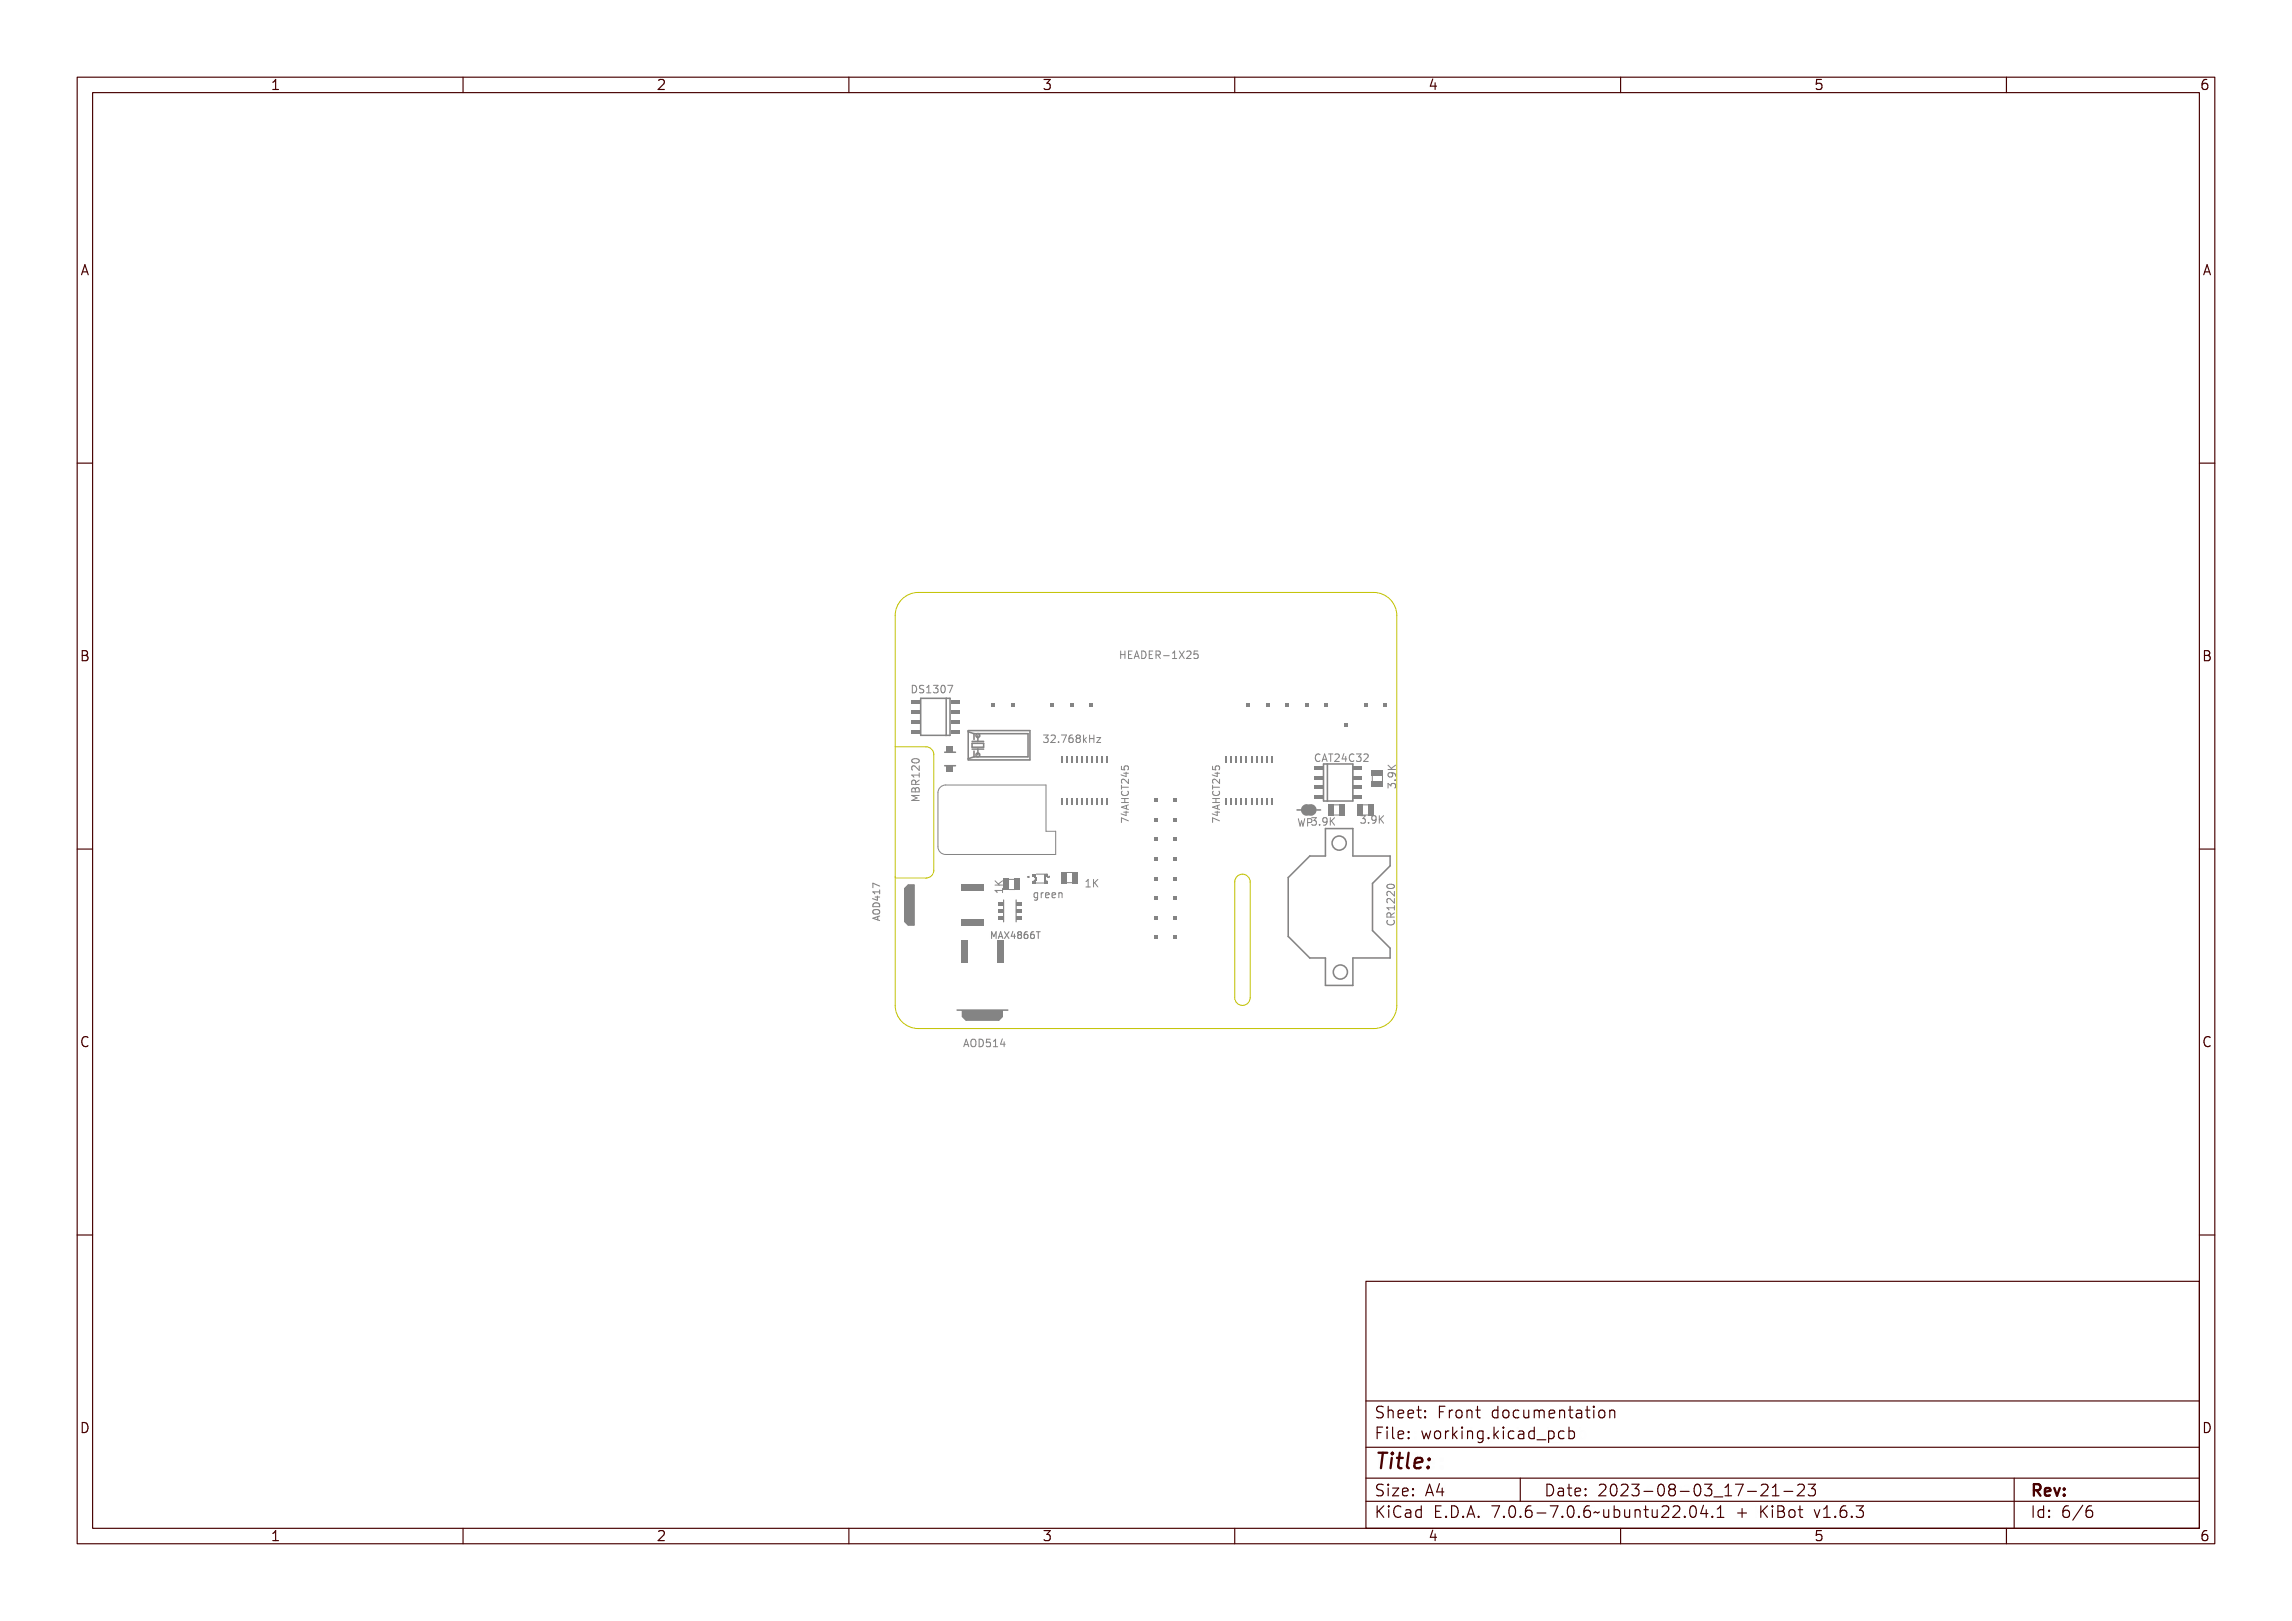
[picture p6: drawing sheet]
<svg xmlns="http://www.w3.org/2000/svg" width="297mm" height="210mm" viewBox="0 0 297 210" stroke-linecap="round" stroke-linejoin="round" font-family="sans-serif">
<defs><g id="words">
<text font-size="2.7" fill="#480000" x="178" y="190.3">Title:</text>
<g font-size="2" fill="#480000">
<text x="178" y="183.7">Sheet: Front documentation</text>
<text x="178" y="186.5">File: working.kicad_pcb</text>
<text x="178" y="193.9">Size: A4</text>
<text x="178" y="196.6">KiCad E.D.A. 7.0.6-7.0.6~ubuntu22.04.1 + KiBot v1.6.3</text>
<text x="200" y="193.9">Date: 2023-08-03_17-21-23</text>
<text x="263" y="196.6">Id: 6/6</text>
<text x="263" y="193.9">Rev:</text>
</g>
<g font-size="1.7" fill="#480000">
<text x="35" y="11.7">1</text>
<text x="85" y="11.7">2</text>
<text x="135" y="11.7">3</text>
<text x="185" y="11.7">4</text>
<text x="235" y="11.7">5</text>
<text x="285" y="11.7">6</text>
<text x="10.5" y="35.7">A</text>
<text x="285.5" y="35.7">A</text>
<text x="10.5" y="85.6">B</text>
<text x="285.5" y="85.6">B</text>
<text x="10.5" y="135.7">C</text>
<text x="285.5" y="135.7">C</text>
<text x="10.5" y="185.6">D</text>
<text x="285.5" y="185.6">D</text>
<text x="35" y="199.7">1</text>
<text x="85" y="199.7">2</text>
<text x="135" y="199.7">3</text>
<text x="185" y="199.7">4</text>
<text x="235" y="199.7">5</text>
<text x="285" y="199.7">6</text>
</g>
<g font-size="1.3" fill="#848484">
<text x="118.9" y="89.8">DS1307</text>
<text x="145" y="85.4">HEADER-1X25</text>
<text x="135.1" y="96.2">32.768kHz</text>
<text x="170.2" y="98.7">CAT24C32</text>
<text x="119.2" y="102.8" transform="rotate(-90 119.2 102.8)">MBR120</text>
<text x="168.1" y="107.1">WP 3.9K</text>
<text x="176.4" y="106.7">3.9K</text>
<text x="180.9" y="102.3" transform="rotate(-90 180.9 102.3)">3.9K</text>
<text x="129.9" y="115.9" transform="rotate(-90 129.9 115.9)">1K</text>
<text x="133.8" y="116.3">green</text>
<text x="140.5" y="114.9">1K</text>
<text x="180.7" y="120" transform="rotate(-90 180.7 120)">CR1220</text>
<text x="124.8" y="135.6">AOD514</text>
</g>
<text font-size="1.2" fill="#848484" x="128.2" y="121.6">MAX4866T</text>
</g></defs>
<g fill="none" stroke="#848484" stroke-width=".13">
<path d="M118.2 99.9h.8v-.2h.2v.5h-.2v-.2h-.7l.1 .3h-.1zM118.3 99.1a.6 .6 0 0 1 .7 .3v-.4h.2v.5l-.4-.2a.28 .28 0 0 0-.2-.2 .28 .28 0 0 0-.3 .2l.1 .2h-.1l-.1-.1zM118.3 98.4l.6-.1 .2 .2a.52 .52 0 0 1-.8 0zM118.3 98.2h.2a.52 .52 0 0 1 .7 .3 .54 .54 0 0 1-.5 .3 .54 .54 0 0 1-.5-.3zM118.6 88.8h-.4v1l.4-.1M119 88.9a.49 .49 0 0 1 .6 .4 .49 .49 0 0 1-.6 .5zM119.2 89a.37 .37 0 0 1 .3 .3 .37 .37 0 0 1-.3 .4zM119.9 88.9l.3-.1 .2 .1v.1a.2 .2 0 0 0-.3-.1 .2 .2 0 0 0-.1 .3 .32 .32 0 0 1 .4 .4 .32 .32 0 0 1-.5 .2l-.1-.2a.22 .22 0 0 0 .3 .1 .22 .22 0 0 0 .1-.3 .3 .3 0 0 1-.3-.1 .3 .3 0 0 1 0-.4zM120.7 88.9h.3v.8h.2v.1h-.5v-.1h.2v-.7h-.2zM121.4 88.9a.3 .3 0 0 1 .4 0 .3 .3 0 0 1 0 .4 .31 .31 0 0 1 .1 .4 .31 .31 0 0 1-.5 .1v-.2a.23 .23 0 0 0 .3 .1 .23 .23 0 0 0 0-.3l-.2-.1v-.1h.1a.17 .17 0 0 0 .2-.2 .17 .17 0 0 0-.3 0h-.1zM122.2 89a.28 .28 0 0 1 .3-.2 .28 .28 0 0 1 .2 .3 .52 .52 0 0 1-.2 .7 .56 .56 0 0 1-.3-.8zM122.4 89l.1-.1a.52 .52 0 0 1 0 .8l-.2-.2z"/>
<path d="M122.9 88.9h.6l-.3 .9h-.1l.3-.8h-.5zM135.2 95.3a.3 .3 0 0 1 .4 0 .3 .3 0 0 1 0 .4h-.1a.31 .31 0 0 1 .2 .5 .31 .31 0 0 1-.5 0l-.1-.1a.23 .23 0 0 0 .4 0 .23 .23 0 0 0 0-.3h-.2v-.1h.1a.17 .17 0 0 0 .2-.2 .17 .17 0 0 0-.3-.1h-.1zM135.9 95.3a.34 .34 0 0 1 .6 .1 .34 .34 0 0 1-.2 .5l-.2 .2h.4v.1h-.6l.2-.3a.28 .28 0 0 0 .3-.2 .28 .28 0 0 0-.2-.3l-.3 .1zM136.9 96h.2v.2h-.2zM137.5 95.3h.6l-.4 .9h-.1l.3-.8h-.4zM138.3 95.4l.3-.1h.2v.1a.28 .28 0 0 0-.3 0 .28 .28 0 0 0-.1 .3 .31 .31 0 0 1 .5 .1 .31 .31 0 0 1-.2 .5 .31 .31 0 0 1-.4-.3zM139.1 95.3a.26 .26 0 0 1 .5 0 .26 .26 0 0 1-.1 .4 .27 .27 0 0 1 .1 .4 .27 .27 0 0 1-.5 0 .27 .27 0 0 1 .1-.4l-.1-.1zM139.9 95.2h.1v.6l.3-.3h.1l-.2 .3 .3 .4h-.2l-.2-.3h-.1v.3h-.1zM140.6 95.3h.1v.4h.4v-.4h.1v.9h-.1v-.4h-.4v.4h-.1zM141.4 95.5h.5l-.4 .6h.4v.1h-.5l.4-.6h-.4zM142.1 95.5h.5l-.5 .7h.5M145 84.4h.2v.4h.3v-.4h.2v1h-.2v-.5h-.3v.5h-.2z"/>
<path d="M145.3 99.3v.4h.4v-.1v-.3l.1-.1 .3 .1 .1 .1-.1 .3M145.9 84.4h.5v.1h-.4v.3h.4v.1h-.4v.3h.4v.2h-.5zM146.8 84.4h.2l.3 1h-.2v-.3h-.4v.3h-.2zM146.9 84.5l.1 .5h-.2zM147.4 84.4a.49 .49 0 0 1 .6 .5 .49 .49 0 0 1-.6 .5zM147.5 84.5a.37 .37 0 0 1 .4 .4 .37 .37 0 0 1-.4 .3zM148.2 84.4h.6v.1h-.5v.3h.4v.1h-.4v.3h.5v.2h-.6zM148.9 84.4a.48 .48 0 0 1 .6 .2v.2l-.2 .1 .3 .5h-.1l-.2-.4h-.1h-.1v.4h-.2zM149.1 84.5h.1a.17 .17 0 0 1 .2 .2 .17 .17 0 0 1-.2 .2h-.1zM149.9 84.9h.3v.1h-.3zM150.6 84.5l.3-.1v.8h.2v.2h-.5v-.2h.2v-.7l-.2 .1zM151.2 84.4h.2l.2 .4 .2-.4h.1l-.2 .5 .3 .5h-.2l-.2-.5-.3 .5h-.1l.3-.5z"/>
<path d="M152.1 84.5a.34 .34 0 0 1 .5 0 .34 .34 0 0 1-.2 .5l-.2 .2h.4v.2h-.5l.2-.4a.28 .28 0 0 0 .2-.2 .28 .28 0 0 0-.2-.3l-.2 .1zM152.9 84.4h.5v.1h-.4v.2a.35 .35 0 0 1 .4 .5 .35 .35 0 0 1-.6 .1v-.1a.25 .25 0 0 0 .4 .1 .25 .25 0 0 0 0-.4 .25 .25 0 0 0-.3 0zM153.8 84.4l.4-.1 .1 .3-.6 .7h.6M155.2 84.3h-.4l-.1 .5 .1-.1 .4 .1 .1 .1-.1 .3-.1 .1-.4-.1M157.1 99.3v.4h.5l-.1-.1v-.3l.1-.1 .3 .1 .1 .1-.1 .3M170.4 97.9l.4-.2 .1 .1v.1l-.1-.1a.37 .37 0 0 0-.4 .5 .37 .37 0 0 0 .5 .3v.1a.44 .44 0 0 1-.5-.1 .44 .44 0 0 1-.1-.6zM171.3 97.7h.2l.3 1h-.2v-.3h-.4v.3h-.2zM171.4 97.9l.1 .4h-.2zM171.8 97.7h.7v.2h-.3v.8h-.1v-.8h-.3zM172.7 97.8a.34 .34 0 0 1 .5 .1 .34 .34 0 0 1-.2 .5l-.2 .2h.4v.1h-.5l.2-.3a.28 .28 0 0 0 .2-.3 .28 .28 0 0 0-.2-.3l-.2 .1zM173.8 97.7h.1v.7h.2v.1h-.2v.2h-.1v-.2h-.4zM173.8 97.9v.5h-.3z"/>
<path d="M174.3 97.9l.4-.2 .1 .1v.1l-.1-.1a.37 .37 0 0 0-.4 .5 .37 .37 0 0 0 .5 .3v.1a.44 .44 0 0 1-.5-.1 .44 .44 0 0 1-.1-.6zM175 97.8a.3 .3 0 0 1 .4 0 .3 .3 0 0 1 .1 .4h-.1a.31 .31 0 0 1 .1 .4 .31 .31 0 0 1-.4 .1l-.1-.2a.23 .23 0 0 0 .3 .1 .23 .23 0 0 0 0-.4h-.1v-.1h.1a.17 .17 0 0 0 .1-.2 .17 .17 0 0 0-.3 0h-.1zM175.8 97.8a.34 .34 0 0 1 .5 .1 .34 .34 0 0 1-.2 .5l-.2 .2h.5v.1h-.6l.2-.3a.28 .28 0 0 0 .2-.3 .28 .28 0 0 0-.2-.3l-.2 .1zM176.8 97.7h.3l.2 .3-.6 .6h.6M179.9 99.2l.4 .3 .6-.4v.2l-.5 .3 .1 .1h.4v.1h-1v-.1h.5l-.5-.4zM118.1 103.1l.7 .3-.7 .3h1M118.2 102h1v.1h-.9l.5 .2v.1l-.5 .2h.9v.1h-1v-.2l.5-.1-.5-.2zM118.3 101.4l.2-.1 .1 .2a.26 .26 0 0 1 .4-.2 .26 .26 0 0 1 .2 .3v.3h-1zM118.3 100.6l.3-.1 .1 .2 .5-.3v.1l-.4 .2v.2v.1h.4v.1h-1zM118.3 101.5h.3v.2h-.3zM118.4 100.7h.2l.1 .3h-.4zM118.7 101.4h.3v.3h-.3z"/>
<path d="M133.2 113.6l.2-.1v.2zM133.2 113.6h.1zM133.3 113.6v.1M133.4 113.5l-.3 .1 .3 .1M133.9 115.7l.2-.1 .2 .1v-.1h.1v.7a.35 .35 0 0 1-.5 .3v-.1a.24 .24 0 0 0 .3 0 .24 .24 0 0 0 .1-.3l-.1 .1a.35 .35 0 0 1-.4-.2 .35 .35 0 0 1 .1-.4zM134 115.8l.1-.1a.25 .25 0 0 1 .2 .3 .25 .25 0 0 1-.2 .2l-.1-.1zM134.8 115.6h.1v.2l.1-.1a.19 .19 0 0 1 .2-.1 .19 .19 0 0 1 .1 .2 .24 .24 0 0 0-.3-.1 .24 .24 0 0 0-.1 .3v.3h-.1zM135.5 115.7a.32 .32 0 0 1 .4-.1 .32 .32 0 0 1 .2 .4h-.5a.28 .28 0 0 0 .1 .3 .28 .28 0 0 0 .3-.1 .31 .31 0 0 1-.3 .2 .31 .31 0 0 1-.2-.3zM135.6 115.8l.2-.1 .1 .2h-.3zM135.7 113.6l.1 .1 .2-.1M135.7 113.6h.1M135.8 113.5l-.1 .1"/>
<path d="M135.8 113.6l.1 .1 .1-.1a.11 .11 0 0 1-.1 .1 .11 .11 0 0 1-.1-.1zM135.9 113.5l.1 .1M136 113.6h.1M136.3 115.7a.32 .32 0 0 1 .4-.1 .32 .32 0 0 1 .1 .4h-.5a.28 .28 0 0 0 .2 .3 .28 .28 0 0 0 .3-.1 .31 .31 0 0 1-.3 .2 .31 .31 0 0 1-.3-.3zM136.4 115.8l.2-.1 .1 .2h-.4zM137 115.6h.2v.1a.23 .23 0 0 1 .3-.1 .23 .23 0 0 1 .1 .3v.4h-.1v-.5l-.2-.1-.1 .1v.5h-.2zM145.3 101.7v.5M145.3 104h.9M145.3 103.5h.9M145.3 102h.9M145.4 106.1l.9 .3v.2l-.8-.3v.4h-.1zM145.4 105.5h.6v-.1h.1v.1h.2v.1h-.2v.4h-.2l-.5-.4z"/>
<path d="M145.4 104.9l.9-.3v.1l-.3 .1v.3l.3 .1v.1l-.9-.3zM145.4 103.9h.9v.2h-.5v.3h.5v.1h-.9v-.1h.3v-.3h-.3zM145.4 102.4h.1v.3h.8v.1h-.8v.3h-.1zM145.4 101.1h.6v-.1h.1v.1h.2v.1h-.2v.4h-.2l-.5-.3zM145.4 100.4h.1v.3h.2a.32 .32 0 0 1 .4-.4 .32 .32 0 0 1 .1 .6h-.1a.23 .23 0 0 0 .1-.4 .23 .23 0 0 0-.4 0 .23 .23 0 0 0 0 .3h-.4zM145.4 102.5a.43 .43 0 0 0 .3 .6 .43 .43 0 0 0 .5-.4l-.1-.2M145.4 103.2h.1v.2a.33 .33 0 0 0 .4 .3 .33 .33 0 0 0 .2-.5h.1a.41 .41 0 0 1-.1 .5 .41 .41 0 0 1-.5 0l-.2-.1zM145.4 101.9a.56 .56 0 0 1 .8 .3v-.4h.1v.5l-.3-.2a.24 .24 0 0 0-.3-.2 .24 .24 0 0 0-.2 .2v.2h-.1v-.1zM145.5 104.9l.4-.1v.3zM145.5 105.6h.5v.3zM145.5 101.2h.5v.3zM145.6 105.2h.6"/>
<path d="M145.6 100.2h.6M145.7 103.5v.5M145.9 105.1v.6l-.6-.3M145.9 100v.6l-.6-.2M146 104.4v.4M146.2 100.9v.6l-.6-.6-.3 .2 .1 .4M146.2 106.3l-.9-.3v.6M146.2 104.3l-.9 .3 .9 .3M157.1 104h.9M157.1 103.5h.9M157.1 102h.9M157.1 101.7v.5"/>
<path d="M157.2 106.1l.9 .3v.2l-.8-.3v.4h-.1zM157.2 105.5h.6v-.1h.1v.1h.2v.1h-.2v.4h-.1l-.6-.4zM157.2 104.9l.9-.3v.1l-.3 .1v.3l.3 .1v.1l-.9-.3zM157.2 103.9h.9v.2h-.4v.3h.4v.1h-.9v-.1h.4v-.3h-.4zM157.2 102.4h.1v.3h.8v.1h-.8v.3h-.1zM157.2 101.1h.6v-.1h.1v.1h.2v.1h-.2v.4h-.1l-.6-.3zM157.2 100.4h.1v.3h.2a.32 .32 0 0 1 .4-.4 .32 .32 0 0 1 .2 .6h-.2a.23 .23 0 0 0 .1-.4 .23 .23 0 0 0-.3 0 .23 .23 0 0 0-.1 .3h-.4zM157.2 102.5a.43 .43 0 0 0 .3 .6 .43 .43 0 0 0 .5-.4l-.1-.2M157.2 103.2h.1v.2a.33 .33 0 0 0 .4 .3 .33 .33 0 0 0 .2-.5h.1a.41 .41 0 0 1 0 .5 .41 .41 0 0 1-.6 0l-.2-.1zM157.2 101.9a.56 .56 0 0 1 .8 .3v-.4h.1v.5l-.3-.2a.24 .24 0 0 0-.3-.2 .24 .24 0 0 0-.2 .2l.1 .2h-.2v-.1zM157.3 104.9l.4-.1v.3zM157.3 105.6h.5v.3z"/>
<path d="M157.3 101.2h.5v.3zM157.4 105.2h.6M157.4 100.2h.6M157.6 103.5v.5M157.7 105.1v.6l-.6-.3M157.7 100v.6l-.6-.2M157.8 104.4v.4M158 100.9v.6l-.6-.6-.3 .2 .1 .4M158 106.3l-.9-.3v.6M158 104.3l-.9 .3 .9 .3M170.1 106a.3 .3 0 0 1 .4 0 .3 .3 0 0 1 .1 .4h-.1a.31 .31 0 0 1 .2 .5 .31 .31 0 0 1-.5 0l-.1-.1a.23 .23 0 0 0 .4 0 .23 .23 0 0 0 0-.3h-.2v-.1h.1a.17 .17 0 0 0 .2-.2 .17 .17 0 0 0-.3-.1h-.2zM171.1 106.7h.2v.2h-.2z"/>
<path d="M171.7 106.1a.32 .32 0 0 1 .6 .2 .45 .45 0 0 1 0 .4 .45 .45 0 0 1-.5 .2l-.1-.1 .2 .1a.28 .28 0 0 0 .3-.4 .3 .3 0 0 1-.5 0 .3 .3 0 0 1 0-.4zM172.5 106h.1v.4l.4-.4h.1l-.3 .4 .3 .5h-.1l-.3-.4-.1 .1v.3h-.1zM172.8 104.3h.7M176.5 105.8a.3 .3 0 0 1 .4 0 .3 .3 0 0 1 0 .4 .31 .31 0 0 1 .1 .4 .31 .31 0 0 1-.5 .1v-.2a.23 .23 0 0 0 .3 .1 .23 .23 0 0 0 0-.4h-.2v-.1h.1a.17 .17 0 0 0 .2-.2 .17 .17 0 0 0-.3 0h-.1zM177.5 106.5h.1v.2h-.1zM178.1 105.8a.31 .31 0 0 1 .5 .2 .45 .45 0 0 1 0 .5 .45 .45 0 0 1-.4 .2l-.1-.1h.2a.28 .28 0 0 0 .2-.4 .3 .3 0 0 1-.4 .1 .3 .3 0 0 1 0-.5zM178.8 105.7h.1v.5l.4-.5h.2l-.4 .4 .4 .6h-.2l-.3-.5-.1 .1v.4h-.1zM179.8 118h.8v-.2h.1v.5h-.1v-.2h-.7v.2h-.1zM179.8 115l-.1-.1a.52 .52 0 0 1 .5-.4 .52 .52 0 0 1 .5 .4l-.1 .1M179.8 119.4h.1v.1a.37 .37 0 0 0 .4 .4 .37 .37 0 0 0 .3-.5h.1a.44 .44 0 0 1-.1 .5 .44 .44 0 0 1-.5 0 .39 .39 0 0 1-.3-.5zM179.8 117.1a.6 .6 0 0 1 .8 .4v-.5h.1v.6l-.3-.2a.28 .28 0 0 0-.2-.2 .28 .28 0 0 0-.3 .1l.1 .3h-.2v-.1zM179.8 116.3a.6 .6 0 0 1 .8 .4v-.4h.1v.5l-.3-.2a.28 .28 0 0 0-.2-.2 .28 .28 0 0 0-.3 .2l.1 .2h-.2v-.1z"/>
<path d="M179.9 118.7l.2-.1 .2 .2 .4-.3v.1l-.3 .2-.1 .1v.1h.4v.2h-.9zM179.9 115.7l.5-.1 .2 .2a.52 .52 0 0 1-.7 0zM179.9 115.5h.1a.52 .52 0 0 1 .7 .3 .54 .54 0 0 1-.4 .3 .54 .54 0 0 1-.5-.3zM179.9 118.8h.3v.2h-.3zM180 101.7l.2-.1 .2 .2a.31 .31 0 0 1 .4-.2 .31 .31 0 0 1 .1 .5l-.2 .1a.23 .23 0 0 0 .1-.4 .23 .23 0 0 0-.4 0v.2h-.1v-.1a.17 .17 0 0 0-.2-.2 .17 .17 0 0 0-.1 .3l.1 .1h-.1zM180 100.1l.2-.1a.45 .45 0 0 1 .5 0 .45 .45 0 0 1 .2 .5l-.2 .1 .1-.2a.28 .28 0 0 0-.4-.3 .31 .31 0 0 1-.1 .6 .31 .31 0 0 1-.4-.4zM180.7 101h.2v.2h-.2zM125.1 134.7h.1l.3 .9h-.1l-.1-.2h-.3l-.1 .2h-.1zM125.2 134.8l.1 .5h-.3zM125.7 134.8a.3 .3 0 0 1 .3-.1 .3 .3 0 0 1 .2 .3 .52 .52 0 0 1-.3 .7 .55 .55 0 0 1-.2-.9zM125.8 134.8h.1a.51 .51 0 0 1 0 .8l-.1-.2zM126.4 134.7a.49 .49 0 0 1 .6 .5 .49 .49 0 0 1-.6 .4z"/>
<path d="M126.5 134.8a.37 .37 0 0 1 .4 .4 .37 .37 0 0 1-.4 .3zM127.2 134.7h.5v.1h-.4v.2a.35 .35 0 0 1 .5 .5 .35 .35 0 0 1-.6 .1v-.1a.25 .25 0 0 0 .3 .1 .25 .25 0 0 0 .1-.4 .25 .25 0 0 0-.4 0zM128 134.7h.4v.8h.2v.1h-.5v-.1h.1v-.7l-.2 .1zM129.1 134.7h.2v.6h.1v.1h-.1v.2h-.2v-.2h-.4zM129.1 134.8v.5h-.3zM129.9 134.6l-.2 .7h.6M130.1 135v.6"/>
<circle cx="118.7" cy="98.5" r=".09"/>
<circle cx="122.5" cy="89.3" r=".09"/>
<circle cx="138.6" cy="95.9" r=".21"/>
<circle cx="139.3" cy="96" r=".19"/>
<circle cx="139.3" cy="95.5" r=".16"/>
<circle cx="171.9" cy="106.3" r=".21"/>
<circle cx="178.3" cy="106.1" r=".21"/>
<circle cx="180.2" cy="100.3" r=".21"/>
<circle cx="180.3" cy="115.8" r=".09"/>
</g>
<g fill="none" stroke="#848484" stroke-width=".14">
<path d="M113.2 118l.8-.3v.2h-.2v.3l.2 .1v.1l-.8-.3zM113.2 115.8h.5v-.1h.1v.1h.2v.1h-.2v.3h-.1l-.5-.3zM113.2 115.2h.7v-.2h.1v.5h-.1v-.2h-.6v.2h-.1zM113.2 114.3l.8 .3v.1l-.7-.3v.4h-.1zM113.2 117a.46 .46 0 0 1 .6 0 .46 .46 0 0 1 .2 .5h-.9zM113.2 117.9a.59 .59 0 0 1 .8 .1 .29 .29 0 0 1-.3 .4h-.3a.29 .29 0 0 1-.3-.2 .29 .29 0 0 1 .1-.3zM113.3 117.1h.3a.34 .34 0 0 1 .4 .3 .48 .48 0 0 1-.4 .2 .48 .48 0 0 1-.4-.2zM113.3 117.3a.38 .38 0 0 1 .3-.1 .38 .38 0 0 1 .3 .2 .38 .38 0 0 1-.3 .2 .38 .38 0 0 1-.3-.3zM113.3 118.1l.4-.2v.3zM113.3 116.5l.1-.1a.43 .43 0 0 1 .5 .1 .43 .43 0 0 1 .1 .4h-.8zM113.3 115.9h.4v.3zM113.3 116.6h.6v.2h-.6z"/>
<path d="M113.4 116.2h.6M113.7 116.1v.5l-.6-.2M113.7 118.8v.4M114 118.7l-.9 .3 .9 .3M114 114.8l-.9-.4v.6M114 115.3v.5M114 115.5h-.9l.3 .3M128.2 120.8h.2l.1 .4 .2-.4h.1v.8h-.1v-.7l-.1 .4h-.1l-.2-.4v.7h-.1zM129.2 120.8h.1l.3 .8h-.1l-.1-.2h-.3l-.1 .2h-.1zM129.2 120.9l.2 .4h-.3zM129.6 120.8h.2l.2 .3 .1-.3h.2l-.3 .4 .3 .4h-.1l-.2-.3-.3 .3h-.1l.3-.4zM130.7 120.8h.1v.5h.1v.1h-.1v.2h-.1v-.2h-.3z"/>
<path d="M130.7 120.9v.4h-.3zM131.2 120.8a.24 .24 0 0 1 .3 0 .24 .24 0 0 1 0 .4 .24 .24 0 0 1 0 .3 .24 .24 0 0 1-.3 0 .24 .24 0 0 1 .1-.3l-.2-.2zM131.9 120.9l.2-.1h.2v.1a.25 .25 0 0 0-.3 0 .25 .25 0 0 0-.1 .3 .28 .28 0 0 1 .4 0 .28 .28 0 0 1-.1 .5 .28 .28 0 0 1-.4-.3zM132.6 120.9l.2-.1h.2v.1a.25 .25 0 0 0-.3 0 .25 .25 0 0 0-.1 .3 .28 .28 0 0 1 .4 0 .28 .28 0 0 1-.1 .5 .28 .28 0 0 1-.4-.3zM133.1 120.8h.7v.1h-.3v.7h-.1v-.7h-.3zM134.3 120.7h.5M134.5 120.7v.9"/>
<circle cx="131.4" cy="121.4" r=".17"/>
<circle cx="131.4" cy="121" r=".14"/>
<circle cx="132.1" cy="121.3" r=".19"/>
<circle cx="132.8" cy="121.3" r=".19"/>
</g>
<g fill="#848484">
<path d="M172.1 104.2h.7v1.5h-.7z" fill-rule="evenodd"/>
<path d="M173.5 104.2h.8v1.5h-.8z" fill-rule="evenodd"/>
<path d="M166.5 91.1h.6v.5h-.6z" fill-rule="evenodd"/>
<path d="M161.5 91.1h.5v.5h-.5z" fill-rule="evenodd"/>
</g>
<path d="M119.3 90.5h3.8v4.8h-3.8zM122.6 90.5v4.8" fill="none" stroke="#848484" stroke-width=".2"/>
<g fill="#848484">
<path d="M118.1 94.5h1.1v.5h-1.1z" fill-rule="evenodd"/>
<path d="M123.2 94.5h1.1v.5h-1.1z" fill-rule="evenodd"/>
<path d="M118.1 93.3h1.1v.4h-1.1z" fill-rule="evenodd"/>
<path d="M123.2 93.3h1.1v.4h-1.1z" fill-rule="evenodd"/>
<path d="M118.1 92h1.1v.5h-1.1z" fill-rule="evenodd"/>
<path d="M123.2 92h1.1v.5h-1.1z" fill-rule="evenodd"/>
<path d="M118.1 90.7h1.1v.5h-1.1z" fill-rule="evenodd"/>
<path d="M123.2 90.7h1.1v.5h-1.1z" fill-rule="evenodd"/>
<path d="M169.1 91.1h.5v.5h-.5z" fill-rule="evenodd"/>
<path d="M179.2 91.1h.6v.5h-.6z" fill-rule="evenodd"/>
<path d="M152.1 103.4h.5v.5h-.5z" fill-rule="evenodd"/>
<path d="M149.5 103.4h.5v.5h-.5z" fill-rule="evenodd"/>
<path d="M152.1 105.9h.5v.6h-.5z" fill-rule="evenodd"/>
<path d="M149.5 105.9h.5v.6h-.5z" fill-rule="evenodd"/>
<path d="M152.1 108.5h.5v.5h-.5z" fill-rule="evenodd"/>
<path d="M149.5 108.5h.5v.5h-.5z" fill-rule="evenodd"/>
<path d="M152.1 111h.5v.5h-.5z" fill-rule="evenodd"/>
<path d="M149.5 111h.5v.5h-.5z" fill-rule="evenodd"/>
<path d="M152.1 113.6h.5v.5h-.5z" fill-rule="evenodd"/>
<path d="M149.5 113.6h.5v.5h-.5z" fill-rule="evenodd"/>
<path d="M152.1 116.1h.5v.5h-.5z" fill-rule="evenodd"/>
<path d="M149.5 116.1h.5v.5h-.5z" fill-rule="evenodd"/>
<path d="M152.1 118.6h.5v.6h-.5z" fill-rule="evenodd"/>
<path d="M149.5 118.6h.5v.6h-.5z" fill-rule="evenodd"/>
<path d="M152.1 121.2h.5v.5h-.5z" fill-rule="evenodd"/>
<path d="M149.5 121.2h.5v.5h-.5z" fill-rule="evenodd"/>
<path d="M143.3 103.4h.2v.8h-.2z" fill-rule="evenodd"/>
<path d="M143.3 98h.2v.8h-.2z" fill-rule="evenodd"/>
<path d="M142.7 103.4h.2v.8h-.2z" fill-rule="evenodd"/>
<path d="M142.7 98h.2v.8h-.2z" fill-rule="evenodd"/>
<path d="M142 103.4h.2v.8h-.2z" fill-rule="evenodd"/>
<path d="M142 98h.2v.8h-.2z" fill-rule="evenodd"/>
<path d="M141.4 103.4h.2v.8h-.2z" fill-rule="evenodd"/>
<path d="M141.4 98h.2v.8h-.2z" fill-rule="evenodd"/>
<path d="M140.7 103.4h.2v.8h-.2z" fill-rule="evenodd"/>
<path d="M140.7 98h.2v.8h-.2z" fill-rule="evenodd"/>
<path d="M140.1 103.4h.2v.8h-.2z" fill-rule="evenodd"/>
<path d="M140.1 98h.2v.8h-.2z" fill-rule="evenodd"/>
<path d="M139.4 103.4h.2v.8h-.2z" fill-rule="evenodd"/>
<path d="M139.4 98h.2v.8h-.2z" fill-rule="evenodd"/>
<path d="M138.8 103.4h.2v.8h-.2z" fill-rule="evenodd"/>
<path d="M138.8 98h.2v.8h-.2z" fill-rule="evenodd"/>
<path d="M138.1 103.4h.2v.8h-.2z" fill-rule="evenodd"/>
<path d="M138.1 98h.2v.8h-.2z" fill-rule="evenodd"/>
<path d="M137.5 103.4h.2v.8h-.2z" fill-rule="evenodd"/>
<path d="M137.5 98h.2v.8h-.2z" fill-rule="evenodd"/>
</g>
<g fill="none" stroke="#848484" stroke-width=".2">
<path d="M171.8 107.3h3.5v3.6h4.8v1.3l-2.3 2.3v6.1l2.3 2.2v1.3h-4.8v3.6h-3.5v-3.6h-2.1l-2.8-2.8v-7.6l2.8-2.8h2.1z"/>
<circle cx="173.5" cy="109.2" r=".92"/>
<circle cx="173.7" cy="125.9" r=".92"/>
</g>
<path d="M130.7 113.9h.8M130.8 115.2h.7" fill="none" stroke="#848484" stroke-width=".13"/>
<g fill="#848484">
<path d="M130 113.9h.8v1.4h-.8z" fill-rule="evenodd"/>
<path d="M131.5 113.9h.7v1.4h-.7z" fill-rule="evenodd"/>
<path d="M141.1 91.1h.6v.5h-.6z" fill-rule="evenodd"/>
</g>
<path d="M168.1 104.9h.5M170.6 104.9h.5" fill="none" stroke="#848484" stroke-width=".2"/>
<path d="M169.3 104.8l-.1 .1 .1 .2M169.8 104.8l.2 .1-.2 .2" fill="none" stroke="#848484" stroke-width="1.3"/>
<path d="M174.2 93.6h.5v.5h-.5z" fill-rule="evenodd" fill="#848484"/>
<path d="M122.4 97.5h1.4M122.4 99.2h1.4" fill="none" stroke="#848484" stroke-width=".2"/>
<g fill="#848484">
<path d="M122.7 96.6h.8v.8h-.8z" fill-rule="evenodd"/>
<path d="M122.7 99.3h.8v.8h-.8z" fill-rule="evenodd"/>
<path d="M131 91.1h.5v.5h-.5z" fill-rule="evenodd"/>
<path d="M164.7 103.4h.2v.8h-.2z" fill-rule="evenodd"/>
<path d="M164.7 98h.2v.8h-.2z" fill-rule="evenodd"/>
<path d="M164 103.4h.2v.8h-.2z" fill-rule="evenodd"/>
<path d="M164 98h.2v.8h-.2z" fill-rule="evenodd"/>
<path d="M163.4 103.4h.2v.8h-.2z" fill-rule="evenodd"/>
<path d="M163.4 98h.2v.8h-.2z" fill-rule="evenodd"/>
<path d="M162.7 103.4h.2v.8h-.2z" fill-rule="evenodd"/>
<path d="M162.7 98h.2v.8h-.2z" fill-rule="evenodd"/>
<path d="M162.1 103.4h.2v.8h-.2z" fill-rule="evenodd"/>
<path d="M162.1 98h.2v.8h-.2z" fill-rule="evenodd"/>
<path d="M161.4 103.4h.2v.8h-.2z" fill-rule="evenodd"/>
<path d="M161.4 98h.2v.8h-.2z" fill-rule="evenodd"/>
<path d="M160.8 103.4h.2v.8h-.2z" fill-rule="evenodd"/>
<path d="M160.8 98h.2v.8h-.2z" fill-rule="evenodd"/>
<path d="M160.1 103.4h.2v.8h-.2z" fill-rule="evenodd"/>
<path d="M160.1 98h.2v.8h-.2z" fill-rule="evenodd"/>
<path d="M159.5 103.4h.2v.8h-.2z" fill-rule="evenodd"/>
<path d="M159.5 98h.2v.8h-.2z" fill-rule="evenodd"/>
<path d="M158.8 103.4h.2v.8h-.2z" fill-rule="evenodd"/>
<path d="M158.8 98h.2v.8h-.2z" fill-rule="evenodd"/>
</g>
<path d="M130 116.6v2.8M131.7 116.6v2.8" fill="none" stroke="#848484" stroke-width=".15"/>
<g fill="#848484">
<path d="M131.7 116.8h.7v.5h-.7z" fill-rule="evenodd"/>
<path d="M129.4 116.8h.6v.5h-.6z" fill-rule="evenodd"/>
<path d="M131.7 117.7h.7v.5h-.7z" fill-rule="evenodd"/>
<path d="M129.4 117.8h.6v.5h-.6z" fill-rule="evenodd"/>
<path d="M131.7 118.7h.7v.5h-.7z" fill-rule="evenodd"/>
<path d="M129.4 118.7h.6v.5h-.6z" fill-rule="evenodd"/>
</g>
<path d="M177.8 100.5v.8M179.1 100.5v.7" fill="none" stroke="#848484" stroke-width=".13"/>
<g fill="#848484">
<path d="M177.8 101.2h1.4v.8h-1.4z" fill-rule="evenodd"/>
<path d="M177.8 99.8h1.4v.7h-1.4z" fill-rule="evenodd"/>
</g>
<path d="M176.6 104.3h.7" fill="none" stroke="#848484" stroke-width=".13"/>
<g fill="#848484">
<path d="M177.3 104.2h.8v1.5h-.8z" fill-rule="evenodd"/>
<path d="M175.9 104.2h.7v1.5h-.7z" fill-rule="evenodd"/>
<path d="M138.6 91.1h.5v.5h-.5z" fill-rule="evenodd"/>
</g>
<path d="M171.5 99v4.8h3.8v-4.8h-3.3v4.8" fill="none" stroke="#848484" stroke-width=".2"/>
<g fill="#848484">
<path d="M175.4 99.2h1.1v.5h-1.1z" fill-rule="evenodd"/>
<path d="M170.3 99.2h1.1v.5h-1.1z" fill-rule="evenodd"/>
<path d="M175.4 100.5h1.1v.5h-1.1z" fill-rule="evenodd"/>
<path d="M170.3 100.5h1.1v.5h-1.1z" fill-rule="evenodd"/>
<path d="M175.4 101.8h1.1v.5h-1.1z" fill-rule="evenodd"/>
<path d="M170.3 101.8h1.1v.5h-1.1z" fill-rule="evenodd"/>
<path d="M175.4 103h1.1v.5h-1.1z" fill-rule="evenodd"/>
<path d="M170.3 103h1.1v.5h-1.1z" fill-rule="evenodd"/>
<path d="M136.1 91.1h.5v.5h-.5z" fill-rule="evenodd"/>
</g>
<path d="M121.8 102l.4-.2 .3-.1h13v6h1.3v3h-14.3a1 1 0 0 1-1-1v-7l.1-.4z" fill="none" stroke="#848484" stroke-width=".13"/>
<path d="M171.6 91.1h.5v.5h-.5z" fill-rule="evenodd" fill="#848484"/>
<path d="M117.7 114.7h.7v5.1h-.7l-.5-.4v-4.3z" fill="none" stroke="#848484" stroke-width=".2"/>
<g fill="#848484">
<path d="M124.6 119.1h2.9v.9h-2.9z" fill-rule="evenodd"/>
<path d="M124.6 114.5h2.9v.9h-2.9z" fill-rule="evenodd"/>
<path d="M117.7 114.6h.8v5.3h-.8l-.6-.5v-4.3z" fill-rule="evenodd"/>
</g>
<path d="M124 130.9h6.6M124.7 131h5.2v.7l-.5 .4h-4.2l-.5-.4z" fill="none" stroke="#848484" stroke-width=".2"/>
<g fill="#848484">
<path d="M129.2 121.9h.8v2.9h-.8z" fill-rule="evenodd"/>
<path d="M124.6 121.9h.8v2.9h-.8z" fill-rule="evenodd"/>
<path d="M124.6 130.9h5.4v.8l-.5 .5h-4.3l-.6-.5z" fill-rule="evenodd"/>
<path d="M164 91.1h.5v.5h-.5z" fill-rule="evenodd"/>
</g>
<path d="M138.2 113h.8M138.3 114.4h.7" fill="none" stroke="#848484" stroke-width=".13"/>
<g fill="#848484">
<path d="M137.5 113h.8v1.4h-.8z" fill-rule="evenodd"/>
<path d="M139 113h.7v1.4h-.7z" fill-rule="evenodd"/>
<path d="M128.4 91.1h.6v.5h-.6z" fill-rule="evenodd"/>
<path d="M176.7 91.1h.5v.5h-.5z" fill-rule="evenodd"/>
</g>
<g fill="none" stroke="#848484" stroke-width=".13">
<path d="M133.9 113.5a.35 .35 0 0 1 .3 .3 .35 .35 0 0 1-.3 .4M134.3 114.4h1M134.3 113.2h1.4M135.7 113.5a.35 .35 0 0 0-.3 .3 .35 .35 0 0 0 .3 .4"/>
<circle cx="135.6" cy="113.4" r=".1"/>
</g>
<g fill="#848484">
<path d="M135.7 113.2h.1v.3h-.1z" fill-rule="evenodd"/>
<path d="M133.8 113.2h.5v.3h-.5z" fill-rule="evenodd"/>
<path d="M135.3 113.2h.3v.3h-.3z" fill-rule="evenodd"/>
<path d="M135.3 113.5h.2v.1h-.2z" fill-rule="evenodd"/>
<path d="M134 113.5h.3v.1h-.3z" fill-rule="evenodd"/>
<path d="M135.3 113.6h.2v.4h-.2z" fill-rule="evenodd"/>
<path d="M134.1 113.6h.2v.4h-.2z" fill-rule="evenodd"/>
<path d="M135.3 114h.2v.1h-.2z" fill-rule="evenodd"/>
<path d="M134 114h.3v.1h-.3z" fill-rule="evenodd"/>
<path d="M135.3 114.1h.5v.3h-.5z" fill-rule="evenodd"/>
<path d="M133.8 114.1h.5v.3h-.5z" fill-rule="evenodd"/>
</g>
<g fill="none" stroke="#848484" stroke-width=".2">
<path d="M125.5 94.7h8v3.8h-8zM125.5 94.8l.7 .3M126 96.1h1.5M126 96.3h1.5v.5h-1.5zM126 97.1h1.5M126.2 98.1l-.7 .2M126.2 95.1v.7M126.2 97.3v.8M126.2 95.1h7v3h-7M126.7 95.3v.8M126.7 97.1v.7"/>
<circle cx="126.7" cy="97.8" r=".25"/>
<circle cx="126.7" cy="95.3" r=".25"/>
</g>
<path d="M116.7 77.9a2.99 2.99 0 0 1 2.3-1.1h59a3 3 0 0 1 3 3v50.5a3 3 0 0 1-3 3h-59a3 3 0 0 1-3-3v-50.5l.1-.7 .2-.7zM116 96.8h4a1 1 0 0 1 1 1v15a1 1 0 0 1-1 1h-3.9M160.3 113.5a1 1 0 0 1 1.1-.2 1 1 0 0 1 .6 1v15a1 1 0 0 1-1 1 1 1 0 0 1-1-1v-15l.1-.4z" fill="none" stroke="#c2c200" stroke-width=".13"/>
<g fill="none" stroke="#480000" stroke-width=".15">
<path d="M10 10h277v190h-277zM12 12h273v186h-273zM60 10v2M110 10v2M160 10v2M210 10v2M260 10v2M10 60h2M285 60h2M10 110h2M285 110h2M10 160h2"/>
<path d="M285 160h2M177 166h108v32h-108zM60 198v2M110 198v2M160 198v2M177 181.5h108M177 187.5h108M177 191.5h108M177 194.5h108M178.1 195.2h.2v.6l.6-.6h.3l-.6 .6 .6 .8h-.2l-.5-.7-.2 .2v.5h-.2zM178.2 185h.9v.2h-.7v.4h.6v.2h-.6v.7h-.2zM178.3 182.4l.5-.1h.2v.2a.34 .34 0 0 0-.4-.1 .34 .34 0 0 0-.2 .4 .62 .62 0 0 1 .6 .7 .71 .71 0 0 1-.8 .2v-.2a.4 .4 0 0 0 .4 .1 .4 .4 0 0 0 .3-.3l-.4-.2a.4 .4 0 0 1-.3-.3 .4 .4 0 0 1 .1-.4z"/>
<path d="M178.3 192.5l.5-.1h.2v.2a.34 .34 0 0 0-.4-.1 .34 .34 0 0 0-.2 .4 .62 .62 0 0 1 .6 .7 .71 .71 0 0 1-.8 .2v-.2a.4 .4 0 0 0 .4 .1 .4 .4 0 0 0 .3-.3l-.4-.2a.4 .4 0 0 1-.3-.3 .4 .4 0 0 1 .1-.4zM179.4 182.2h.2v.6a.35 .35 0 0 1 .4-.1 .35 .35 0 0 1 .2 .4v.6h-.2v-.8l-.2-.1a.28 .28 0 0 0-.2 .3v.6h-.2zM179.5 185.4h.4v.9h.4v.2h-.9v-.2h.3v-.8h-.2zM179.5 192.8h.4v.9h.4v.1h-.9v-.1h.3v-.8h-.2zM179.5 195.6h.4v.9h.4v.1h-.9v-.1h.3v-.8h-.2zM179.7 184.9h.2v.3h-.2zM179.7 192.3h.2v.3h-.2zM179.7 195.1h.2v.3h-.2zM180.6 184.9h.4v1.3l.1 .1h.3v.2a.4 .4 0 0 1-.5-.4v-1h-.3zM180.6 192.8h.8v.1l-.6 .8h.6v.1h-.8v-.1l.6-.8h-.6zM180.7 182.8a.49 .49 0 0 1 .6-.1 .49 .49 0 0 1 .2 .5h-.8a.42 .42 0 0 0 .3 .4 .42 .42 0 0 0 .4-.1v.2a.6 .6 0 0 1-.8-.1 .6 .6 0 0 1 .1-.8zM180.7 195.4l.3-.2h.2h.3v.2a.43 .43 0 0 0-.6 0 .43 .43 0 0 0-.2 .5 .43 .43 0 0 0 .2 .5 .43 .43 0 0 0 .6 0v.2a.62 .62 0 0 1-.7 0 .62 .62 0 0 1-.3-.7z"/>
<path d="M180.8 182.9l.2-.1a.27 .27 0 0 1 .3 .3h-.6zM181.8 195.6a.5 .5 0 0 1 .6-.1 .5 .5 0 0 1 .2 .5v.6h-.1v-.1a.38 .38 0 0 1-.5 .2 .38 .38 0 0 1-.2-.5 .38 .38 0 0 1 .4-.2h.3a.35 .35 0 0 0-.3-.4 .35 .35 0 0 0-.4 .2zM181.9 182.8a.49 .49 0 0 1 .6-.1 .49 .49 0 0 1 .2 .5h-.8a.42 .42 0 0 0 .3 .4 .42 .42 0 0 0 .5-.1v.2a.6 .6 0 0 1-.9-.1 .6 .6 0 0 1 .1-.8zM181.9 185.5a.49 .49 0 0 1 .6-.1 .49 .49 0 0 1 .2 .5h-.8a.42 .42 0 0 0 .3 .4 .42 .42 0 0 0 .5-.1v.2a.6 .6 0 0 1-.9-.1 .6 .6 0 0 1 .1-.8zM181.9 192.9a.49 .49 0 0 1 .6-.1 .49 .49 0 0 1 .2 .5h-.8a.42 .42 0 0 0 .3 .4 .42 .42 0 0 0 .5-.1v.2a.6 .6 0 0 1-.9-.1 .6 .6 0 0 1 .1-.8zM182 196.2l.5-.1a.31 .31 0 0 1-.2 .4 .31 .31 0 0 1-.4-.1zM182 182.9l.2-.1a.27 .27 0 0 1 .3 .3h-.6zM182 185.6l.2-.1a.27 .27 0 0 1 .3 .3h-.6zM182 193l.2-.1a.27 .27 0 0 1 .3 .3h-.6zM183 195.7l.4-.2 .2 .2v-.6h.2v1.5h-.2v-.1a.42 .42 0 0 1-.5 .1 .42 .42 0 0 1-.2-.5zM183.2 195.8a.23 .23 0 0 1 .4 0v.3a.33 .33 0 0 1-.2 .4 .48 .48 0 0 1-.2-.7zM183.2 182.3h.2v.4h.4v.1h-.4v.7l.1 .1h.3v.1a.41 .41 0 0 1-.6-.3v-.6h-.3v-.1h.3z"/>
<path d="M183.3 185.4h.2v.3h-.2zM183.3 186.2h.2v.3h-.2zM183.3 192.8h.2v.3h-.2zM183.3 193.6h.2v.2h-.2zM184.5 182.7h.2v.3h-.2zM184.5 183.5h.2v.2h-.2zM185.2 185.4h.2l.2 .8 .1-.5h.2l.2 .5 .1-.8h.2l-.2 1.1h-.2l-.2-.7-.2 .7h-.1zM185.4 195.2h.9v.2h-.7v.4h.6v.2h-.6v.5h.7v.1h-.9zM185.7 192.4h.2l.5 1.4h-.2l-.1-.3h-.5l-.1 .3h-.2zM185.8 192.6l.2 .7h-.4zM186.6 182.3h.9v.2h-.7v.4h.6v.2h-.6v.6h-.2zM186.7 185.5a.56 .56 0 0 1 .8 .2 .56 .56 0 0 1-.3 .7 .57 .57 0 0 1-.6-.2 .57 .57 0 0 1 .1-.7z"/>
<path d="M186.8 185.6a.26 .26 0 0 1 .3-.1 .26 .26 0 0 1 .2 .2v.2a.33 .33 0 0 1-.3 .4l-.2-.2zM186.9 196.4h.2v.2h-.2zM187.1 192.4h.2v.9h.2v.2h-.2v.3h-.2v-.3h-.6v-.2zM187.1 192.6v.7h-.4zM187.8 195.2a.76 .76 0 0 1 .9 .7 .76 .76 0 0 1-.9 .7zM188 195.4a.5 .5 0 0 1 .5 .2 .5 .5 0 0 1 0 .5 .39 .39 0 0 1-.5 .4zM188 182.7h.2v.2a.41 .41 0 0 1 .6-.2v.2a.37 .37 0 0 0-.5-.1 .37 .37 0 0 0-.1 .4v.5h-.2zM188 185.4h.2v.2a.41 .41 0 0 1 .6-.2v.2a.37 .37 0 0 0-.5-.1 .37 .37 0 0 0-.1 .4v.6h-.2zM189.1 184.9h.1v.9l.5-.4h.2l-.4 .4 .5 .7h-.2l-.4-.6-.2 .1v.5h-.1zM189.1 182.8a.56 .56 0 0 1 .8 .2 .56 .56 0 0 1-.3 .7 .57 .57 0 0 1-.6-.2 .57 .57 0 0 1 .1-.7zM189.2 182.9a.26 .26 0 0 1 .3-.1 .26 .26 0 0 1 .2 .2v.2a.33 .33 0 0 1-.3 .4l-.2-.2zM189.3 196.4h.3v.2h-.3z"/>
<path d="M190.2 182.7h.2v.1a.35 .35 0 0 1 .4-.1 .35 .35 0 0 1 .3 .4v.6h-.2v-.8l-.2-.1a.28 .28 0 0 0-.3 .3v.6h-.2zM190.3 185.4h.4v.9h.4v.2h-.9v-.2h.4v-.8h-.3zM190.5 195.2h.3l.4 1.4h-.2l-.1-.3h-.5l-.1 .3h-.2zM190.6 184.9h.1v.3h-.1zM190.6 195.4l.2 .7h-.4zM191.4 185.4h.2v.1a.35 .35 0 0 1 .4-.1 .35 .35 0 0 1 .3 .4v.7h-.2v-.9l-.2-.1a.28 .28 0 0 0-.3 .3v.7h-.2zM191.7 182.3h.1v.4h.4v.1h-.4v.7l.1 .1h.3v.1a.41 .41 0 0 1-.5-.3v-.6h-.3v-.1h.3zM191.7 196.4h.3v.2h-.3zM192.7 185.5l.3-.2 .3 .2v-.1h.2v1a.53 .53 0 0 1-.8 .4v-.2a.36 .36 0 0 0 .4 .1 .36 .36 0 0 0 .2-.4l-.2 .1a.51 .51 0 0 1-.5-.2 .51 .51 0 0 1 0-.5zM192.8 185.6a.25 .25 0 0 1 .3-.1 .25 .25 0 0 1 .2 .2v.2a.32 .32 0 0 1-.3 .4 .47 .47 0 0 1-.2-.7zM193.8 195.2h.9l-.5 1.4h-.2l.5-1.2h-.7zM193.9 182.8l.3-.2 .3 .2v-.6h.2v1.5h-.2v-.1a.42 .42 0 0 1-.6 .1 .42 .42 0 0 1-.1-.5z"/>
<path d="M194.1 182.8a.42 .42 0 0 1 .4 .4 .42 .42 0 0 1-.3 .4 .48 .48 0 0 1-.1-.8zM194.1 186.2h.3v.3h-.3zM195.1 184.9h.2v.9l.4-.4h.3l-.5 .4 .5 .7h-.2l-.4-.6-.1 .1v.5h-.2zM195.1 182.8a.56 .56 0 0 1 .8 .2 .56 .56 0 0 1-.3 .7 .57 .57 0 0 1-.6-.2 .57 .57 0 0 1 .1-.7zM195.2 182.9a.26 .26 0 0 1 .3-.1 .26 .26 0 0 1 .2 .2v.2a.33 .33 0 0 1-.3 .4l-.2-.2zM195.3 196.4h.3v.2h-.3zM196.3 185.4h.5v.9h.3v.2h-.9v-.2h.4v-.8h-.3zM196.3 195.4a.45 .45 0 0 1 .5-.2 .45 .45 0 0 1 .3 .5v.2a.51 .51 0 0 1-.2 .6 .51 .51 0 0 1-.6 0l-.1-.6zM196.4 182.8l.5-.2 .2 .1v.2a.4 .4 0 0 0-.6 0 .4 .4 0 0 0 0 .6 .4 .4 0 0 0 .6 0v.2a.58 .58 0 0 1-.8-.1 .58 .58 0 0 1 .1-.8zM196.5 195.4a.39 .39 0 0 1 .4 .5v.2a.29 .29 0 0 1-.3 .4 .29 .29 0 0 1-.2-.4v-.5zM196.6 184.9h.2v.3h-.2zM197 191.5v3"/>
<path d="M197.4 182.7h.2v.8l.2 .1a.28 .28 0 0 0 .3-.3v-.6h.2v1h-.2v-.1a.35 .35 0 0 1-.4 .2 .35 .35 0 0 1-.3-.5zM197.6 185.5l.5-.2 .2 .1v.2a.4 .4 0 0 0-.6 0 .4 .4 0 0 0 0 .6 .4 .4 0 0 0 .6 0v.2a.58 .58 0 0 1-.8-.1 .58 .58 0 0 1 .1-.8zM197.7 196.4h.3v.2h-.3zM198.6 182.7h.1a.21 .21 0 0 1 .2-.1 .21 .21 0 0 1 .2 .2l.2-.2 .1 .1a1.27 1.27 0 0 1 .2 1h-.2v-.8l-.1-.1-.2 .1v.8h-.1v-.8l-.2-.1-.1 .1v.8h-.1zM198.7 185.4a.5 .5 0 0 1 .5-.1 .5 .5 0 0 1 .3 .5v.7h-.2v-.2a.38 .38 0 0 1-.5 .2 .38 .38 0 0 1-.2-.5 .38 .38 0 0 1 .5-.2h.2a.35 .35 0 0 0-.3-.4 .35 .35 0 0 0-.3 .2zM198.7 195.4l.3-.2h.2h.2v.2a.43 .43 0 0 0-.5 0 .43 .43 0 0 0-.1 .5 .44 .44 0 0 1 .6-.1 .44 .44 0 0 1 .1 .6 .47 .47 0 0 1-.6 .3 .47 .47 0 0 1-.3-.5v-.5zM198.8 186l.5-.1a.31 .31 0 0 1-.1 .4 .31 .31 0 0 1-.4-.1zM198.9 195.9a.3 .3 0 0 1 .4 .3 .3 .3 0 0 1-.4 .2l-.1-.2zM199.9 185.5l.3-.2 .3 .2v-.6h.2v1.6h-.2v-.2a.42 .42 0 0 1-.5 .1 .42 .42 0 0 1-.2-.5zM199.9 182.8a.49 .49 0 0 1 .6-.1 .49 .49 0 0 1 .2 .5h-.7a.42 .42 0 0 0 .2 .4 .42 .42 0 0 0 .5-.1v.2a.6 .6 0 0 1-.8-.1 .6 .6 0 0 1 0-.8zM200 196h.5v.2h-.5zM200 185.6a.23 .23 0 0 1 .4 0l.1 .3a.33 .33 0 0 1-.3 .4 .48 .48 0 0 1-.2-.7z"/>
<path d="M200.1 182.9l.2-.1a.27 .27 0 0 1 .3 .3h-.6zM200.1 192.4a.76 .76 0 0 1 1 .7 .76 .76 0 0 1-1 .7zM200.3 192.6a.5 .5 0 0 1 .5 .2 .5 .5 0 0 1 .1 .5 .39 .39 0 0 1-.6 .4zM200.9 186.8h1.2v.1h-1.2zM201 195.2h.9l-.5 1.4h-.2l.5-1.2h-.7zM201.1 182.7h.1v.1a.35 .35 0 0 1 .5-.1 .35 .35 0 0 1 .2 .4v.6h-.2v-.8l-.2-.1a.28 .28 0 0 0-.3 .3v.6h-.1zM201.4 192.8a.5 .5 0 0 1 .6-.1 .5 .5 0 0 1 .2 .5v.6h-.1v-.1a.38 .38 0 0 1-.5 .2 .38 .38 0 0 1-.2-.5 .38 .38 0 0 1 .4-.2h.3a.35 .35 0 0 0-.3-.4 .35 .35 0 0 0-.4 .2zM201.6 193.4l.5-.1a.31 .31 0 0 1-.2 .4 .31 .31 0 0 1-.4-.1zM202.2 185.4h.2v.1a.42 .42 0 0 1 .6-.1 .42 .42 0 0 1 .1 .5 .42 .42 0 0 1-.1 .5 .42 .42 0 0 1-.6-.1v.6h-.2zM202.5 182.3h.2v.4h.4v.1h-.4v.7l.1 .1h.3v.1a.41 .41 0 0 1-.6-.3v-.6h-.3v-.1h.3zM202.5 185.6a.24 .24 0 0 1 .3-.1 .24 .24 0 0 1 .1 .2l.1 .2a.32 .32 0 0 1-.3 .4 .48 .48 0 0 1-.2-.7zM202.5 196.4h.3v.2h-.3z"/>
<path d="M202.8 192.4h.2v.4h.4v.1h-.4v.7l.1 .1h.3v.1a.41 .41 0 0 1-.6-.3v-.6h-.3v-.1h.3zM203.5 182.7a.5 .5 0 0 1 .5-.1 .5 .5 0 0 1 .3 .5v.6h-.2v-.1a.38 .38 0 0 1-.5 .2 .38 .38 0 0 1-.2-.5 .38 .38 0 0 1 .5-.2h.2a.35 .35 0 0 0-.2-.4 .35 .35 0 0 0-.4 .2zM203.5 195.4a.45 .45 0 0 1 .6-.2 .45 .45 0 0 1 .2 .5v.2a.51 .51 0 0 1-.1 .6 .51 .51 0 0 1-.7 0l-.1-.6zM203.6 185.5l.5-.2 .2 .1v.2a.4 .4 0 0 0-.5 0 .4 .4 0 0 0 0 .6 .4 .4 0 0 0 .5 0v.2a.58 .58 0 0 1-.8-.1 .58 .58 0 0 1 .1-.8zM203.7 183.3l.4-.1a.31 .31 0 0 1-.1 .4 .31 .31 0 0 1-.4-.1zM203.7 195.4a.39 .39 0 0 1 .4 .5v.2a.29 .29 0 0 1-.2 .4 .29 .29 0 0 1-.3-.4v-.5zM203.9 192.9a.49 .49 0 0 1 .6-.1 .49 .49 0 0 1 .2 .5h-.8a.42 .42 0 0 0 .3 .4 .42 .42 0 0 0 .5-.1v.2a.6 .6 0 0 1-.9-.1 .6 .6 0 0 1 .1-.8zM204 193l.2-.1a.27 .27 0 0 1 .3 .3h-.6zM204.7 184.9h.1v.6a.41 .41 0 0 1 .6-.1 .41 .41 0 0 1 .2 .5 .42 .42 0 0 1-.2 .5 .42 .42 0 0 1-.6-.1v.2h-.1zM204.9 182.3h.2v.4h.4v.1h-.4v.7l.1 .1h.3v.1a.41 .41 0 0 1-.6-.3v-.6h-.3v-.1h.3zM204.9 185.6a.24 .24 0 0 1 .3-.1 .24 .24 0 0 1 .2 .2v.2a.32 .32 0 0 1-.3 .4 .48 .48 0 0 1-.2-.7zM204.9 196.4h.3v.2h-.3z"/>
<path d="M205.3 192.8h.2v.3h-.2zM205.3 193.6h.2v.2h-.2zM205.9 182.7h.5v.9h.3v.1h-.9v-.1h.4v-.8h-.3zM205.9 195.4l.3-.2h.2h.2v.2a.43 .43 0 0 0-.5 0 .43 .43 0 0 0-.1 .5 .44 .44 0 0 1 .6-.1 .44 .44 0 0 1 .1 .6 .47 .47 0 0 1-.5 .3 .47 .47 0 0 1-.4-.5v-.5zM206.1 195.9a.3 .3 0 0 1 .5 .3 .3 .3 0 0 1-.5 .2l-.1-.2zM206.2 182.2h.2v.3h-.2zM207 196l.3-.1 .5 .1 .2-.1a.32 .32 0 0 1-.5 .2h-.3l-.2 .1zM207.1 182.8a.56 .56 0 0 1 .8 .2 .56 .56 0 0 1-.2 .7 .57 .57 0 0 1-.7-.2 .57 .57 0 0 1 .1-.7zM207.3 182.9a.26 .26 0 0 1 .2-.1 .26 .26 0 0 1 .2 .2l.1 .2a.33 .33 0 0 1-.3 .4l-.3-.2zM207.4 192.5a.5 .5 0 0 1 .7 0 .5 .5 0 0 1-.1 .7l-.4 .5h.7v.1h-.9v-.1l.2-.3a.72 .72 0 0 0 .4-.8l-.3-.1-.3 .2zM208.3 182.7h.1v.1a.35 .35 0 0 1 .5-.1 .35 .35 0 0 1 .2 .4v.6h-.2v-.8l-.2-.1a.28 .28 0 0 0-.3 .3v.6h-.1zM208.3 195.6h.1l.1 .8 .2 .1a.28 .28 0 0 0 .2-.3v-.6h.2v1h-.2v-.1a.35 .35 0 0 1-.4 .2 .35 .35 0 0 1-.2-.5z"/>
<path d="M208.7 192.6a.45 .45 0 0 1 .5-.2 .45 .45 0 0 1 .3 .5v.2a.51 .51 0 0 1-.2 .6 .51 .51 0 0 1-.6 0l-.1-.6zM208.9 192.6a.39 .39 0 0 1 .4 .5v.2a.29 .29 0 0 1-.3 .4 .29 .29 0 0 1-.2-.4v-.5zM209.5 195.1h.2v.6a.41 .41 0 0 1 .5-.1 .41 .41 0 0 1 .2 .5 .42 .42 0 0 1-.2 .5 .42 .42 0 0 1-.5-.1v.1h-.2zM209.7 195.8a.24 .24 0 0 1 .3-.1 .24 .24 0 0 1 .2 .2v.2a.32 .32 0 0 1-.3 .4 .48 .48 0 0 1-.2-.7zM209.8 192.5a.5 .5 0 0 1 .7 0 .5 .5 0 0 1-.1 .7l-.4 .5h.7v.1h-.9v-.1l.2-.3a.72 .72 0 0 0 .4-.8l-.3-.1-.3 .2zM210 198v2M210.7 195.6h.2v.8l.2 .1a.28 .28 0 0 0 .2-.3v-.6h.2v1h-.2v-.1a.35 .35 0 0 1-.4 .2 .35 .35 0 0 1-.2-.5zM211 192.4a.49 .49 0 0 1 .6 0 .49 .49 0 0 1 .2 .6l-.2 .1a.45 .45 0 0 1 .2 .6 .45 .45 0 0 1-.6 .2l-.2-.1v-.2a.37 .37 0 0 0 .5 .1 .37 .37 0 0 0 .1-.5h-.4v-.2a.28 .28 0 0 0 .4-.1 .28 .28 0 0 0 0-.3 .28 .28 0 0 0-.4 0h-.2zM211.9 195.6h.2v.1a.35 .35 0 0 1 .4-.1 .35 .35 0 0 1 .2 .4v.6h-.2v-.8l-.2-.1a.28 .28 0 0 0-.2 .3v.6h-.2zM212.4 193.2h.5v.2h-.5zM213.3 195.2h.2v.4h.4v.1h-.4v.7l.1 .1h.3v.1a.41 .41 0 0 1-.6-.3v-.6h-.3v-.1h.3zM213.5 192.6a.45 .45 0 0 1 .5-.2 .45 .45 0 0 1 .3 .5v.2a.51 .51 0 0 1-.2 .6 .51 .51 0 0 1-.6 0l-.1-.6z"/>
<path d="M213.7 192.6a.39 .39 0 0 1 .4 .5v.2a.29 .29 0 0 1-.3 .4 .29 .29 0 0 1-.2-.4v-.5zM214.3 195.6h.2v.8l.2 .1a.28 .28 0 0 0 .2-.3v-.6h.2v1h-.2v-.1a.35 .35 0 0 1-.4 .2 .35 .35 0 0 1-.2-.5zM214.7 192.5a.41 .41 0 0 1 .6-.1 .41 .41 0 0 1 0 .6l-.1 .1a.43 .43 0 0 1 .3 .6 .43 .43 0 0 1-.7 .2 .41 .41 0 0 1-.2-.4 .41 .41 0 0 1 .3-.4l-.3-.2zM215.5 195.3a.5 .5 0 0 1 .7 0 .5 .5 0 0 1-.1 .7l-.4 .5h.6v.1h-.9v-.1l.3-.3a.72 .72 0 0 0 .3-.8l-.2-.1-.3 .2zM216 193.2h.5v.2h-.5zM216.7 195.3a.5 .5 0 0 1 .7 0 .5 .5 0 0 1-.1 .7l-.4 .5h.6v.1h-.9v-.1l.3-.3a.72 .72 0 0 0 .3-.8l-.2-.1-.3 .2zM217.1 192.6a.45 .45 0 0 1 .5-.2 .45 .45 0 0 1 .3 .5v.2a.51 .51 0 0 1-.2 .6 .51 .51 0 0 1-.6 0l-.1-.6zM217.3 192.6a.39 .39 0 0 1 .4 .5v.2a.29 .29 0 0 1-.3 .4 .29 .29 0 0 1-.2-.4v-.5zM218.2 196.4h.2v.2h-.2zM218.2 192.4a.49 .49 0 0 1 .6 0 .49 .49 0 0 1 .2 .6l-.2 .1a.45 .45 0 0 1 .2 .6 .45 .45 0 0 1-.6 .2l-.2-.1v-.2a.37 .37 0 0 0 .5 .1 .37 .37 0 0 0 .1-.5h-.4v-.2a.28 .28 0 0 0 .4-.1 .28 .28 0 0 0 0-.3 .28 .28 0 0 0-.4 0h-.2zM219.2 195.4a.45 .45 0 0 1 .5-.2 .45 .45 0 0 1 .3 .5v.2a.51 .51 0 0 1-.2 .6 .51 .51 0 0 1-.6 0l-.2-.6zM219.2 194.2h1.3v.1h-1.3z"/>
<path d="M219.4 195.4a.39 .39 0 0 1 .4 .5v.2a.29 .29 0 0 1-.3 .4 .29 .29 0 0 1-.3-.4l.1-.5zM220.7 192.5l.5-.1v1.3h.3v.1h-.8v-.1h.3v-1.1h-.3zM220.8 195.2h.2v.9h.2v.2h-.2v.3h-.2v-.3h-.6v-.2zM220.8 195.4v.7h-.4zM221.8 196.4h.2v.2h-.2zM221.8 192.4h.9l-.5 1.4h-.2l.5-1.2h-.7zM222.8 195.3l.5-.1v1.3h.3v.1h-.8v-.1h.3v-1.1h-.3zM223.2 193.2h.5v.2h-.5zM224.2 192.5a.5 .5 0 0 1 .8 0 .5 .5 0 0 1-.2 .7l-.4 .5h.7v.1h-.9v-.1l.2-.3a.72 .72 0 0 0 .4-.8l-.3-.1-.3 .2zM225.4 195.5h.2v.4h.4v.2h-.4v.4h-.2v-.4h-.4v-.2h.4zM225.5 192.5l.5-.1v1.3h.3v.1h-.8v-.1h.3v-1.1h-.3zM226.8 193.2h.5v.2h-.5z"/>
<path d="M227.5 195.2h.2v.6l.6-.6h.2l-.6 .6 .6 .8h-.2l-.5-.7-.1 .2v.5h-.2zM227.8 192.5a.5 .5 0 0 1 .8 0 .5 .5 0 0 1-.2 .7l-.4 .5h.7v.1h-.9v-.1l.2-.3a.72 .72 0 0 0 .4-.8l-.3-.1-.3 .2zM228.8 195.6h.4v.9h.4v.1h-.9v-.1h.4v-.8h-.3zM229.1 192.4a.49 .49 0 0 1 .5 0 .49 .49 0 0 1 .2 .6l-.2 .1a.45 .45 0 0 1 .3 .6 .45 .45 0 0 1-.7 .2l-.2-.1v-.2a.37 .37 0 0 0 .5 .1 .37 .37 0 0 0 .1-.5h-.3v-.2a.28 .28 0 0 0 .3-.1 .28 .28 0 0 0 0-.3 .28 .28 0 0 0-.4 0h-.1zM229.1 195.1h.1v.3h-.1zM229.9 195.2h.4a.35 .35 0 0 1 .5 .2 .35 .35 0 0 1-.3 .5 .41 .41 0 0 1 .3 .5 .41 .41 0 0 1-.5 .2h-.4zM230.1 196h.2a.27 .27 0 0 1 .3 .2 .27 .27 0 0 1-.3 .3h-.2zM230.1 195.4h.2a.23 .23 0 0 1 .3 .2 .23 .23 0 0 1-.3 .2h-.2zM231.2 193.2h1.1M231.2 195.7a.56 .56 0 0 1 .8 .2 .56 .56 0 0 1-.3 .7 .57 .57 0 0 1-.6-.2 .57 .57 0 0 1 .1-.7zM231.3 195.8a.26 .26 0 0 1 .3-.1 .26 .26 0 0 1 .2 .2v.2a.33 .33 0 0 1-.3 .4l-.2-.2zM232.6 195.2h.1v.4h.4v.1h-.4l.1 .7v.1h.3v.1a.41 .41 0 0 1-.5-.3v-.6h-.3v-.1h.3z"/>
<path d="M233 192.4l.2-.1h.3a.41 .41 0 0 1 .2 .6l-.8 .9h.9M234.3 192.3h.9l-.5 .6a.41 .41 0 0 1 .5 .2v.4l-.1 .2-.6 .1-.2-.2M234.6 195.6h.2l.3 .9 .4-.9h.2l-.4 1h-.3zM236 195.3l.5-.1v1.3h.3v.1h-.8v-.1h.3v-1.1h-.3zM237.4 196.4h.3v.2h-.3zM238.4 195.4l.3-.2h.2h.2v.2a.43 .43 0 0 0-.5 0 .43 .43 0 0 0-.1 .5 .44 .44 0 0 1 .6-.1 .44 .44 0 0 1 .1 .6 .47 .47 0 0 1-.5 .3 .47 .47 0 0 1-.4-.5v-.5zM238.6 195.9a.3 .3 0 0 1 .4 .3 .3 .3 0 0 1-.4 .2l-.1-.2zM239.8 196.4h.3v.2h-.3zM240.7 195.2a.49 .49 0 0 1 .6 0 .49 .49 0 0 1 .2 .6l-.2 .1a.45 .45 0 0 1 .2 .6 .45 .45 0 0 1-.6 .2l-.2-.1v-.2a.37 .37 0 0 0 .5 .1 .37 .37 0 0 0 .1-.5l-.4-.1v-.1a.28 .28 0 0 0 .4-.1 .28 .28 0 0 0 0-.3 .28 .28 0 0 0-.4 0h-.2zM260 198v2M261 191.5v6.5M263.2 195.2h.8v.2h-.3v1.1h.3v.1h-.8v-.1h.3v-1.1h-.3z"/>
<path d="M264.4 195.7l.3-.2 .3 .2v-.6h.2v1.5h-.2v-.1a.42 .42 0 0 1-.5 .1 .42 .42 0 0 1-.2-.5zM264.6 195.8a.23 .23 0 0 1 .4 0v.3a.33 .33 0 0 1-.2 .4 .48 .48 0 0 1-.2-.7zM265.9 195.6h.2v.3h-.2zM265.9 196.4h.2v.2h-.2zM268.1 195.4l.2-.2h.3h.2v.2a.43 .43 0 0 0-.5 0 .43 .43 0 0 0-.2 .5 .44 .44 0 0 1 .7-.1 .44 .44 0 0 1 .1 .6 .47 .47 0 0 1-.6 .3 .47 .47 0 0 1-.3-.5v-.5zM268.2 195.9a.3 .3 0 0 1 .5 .3 .3 .3 0 0 1-.5 .2v-.2zM269.9 195.2h.2l-.8 1.6h-.2zM270.5 195.4l.2-.2h.3h.2v.2a.43 .43 0 0 0-.5 0 .43 .43 0 0 0-.2 .5 .44 .44 0 0 1 .7-.1 .44 .44 0 0 1 .1 .6 .47 .47 0 0 1-.6 .3 .47 .47 0 0 1-.3-.5v-.5zM270.6 195.9a.3 .3 0 0 1 .5 .3 .3 .3 0 0 1-.5 .2v-.2z"/>
<circle cx="196.7" cy="195.9" r=".13"/>
<circle cx="203.9" cy="195.9" r=".13"/>
<circle cx="209" cy="193.1" r=".13"/>
<circle cx="213.8" cy="193.1" r=".13"/>
<circle cx="215" cy="193.4" r=".29"/>
<circle cx="215" cy="192.8" r=".25"/>
<circle cx="217.4" cy="193.1" r=".13"/>
<circle cx="219.5" cy="195.9" r=".13"/>
</g>
<g fill="none" stroke="#480000" stroke-width=".3">
<path d="M178.1 188.4h1.4v.2h-.6v1.7h-.2v-1.7h-.6zM179.9 188.8h.7v1.3h.4v.2h-1.2v-.2h.5v-1.1h-.4zM180.3 188.3h.3v.3h-.3zM181.8 188.4h.2v.4h.6v.2h-.6v1l.2 .1h.4v.2a.55 .55 0 0 1-.8-.5v-.8h-.4v-.2h.4zM183 188.3h.6l.1 1.6 .1 .2h.4v.2a.54 .54 0 0 1-.8-.5v-1.4h-.4zM184.8 189a.65 .65 0 0 1 .8-.1 .65 .65 0 0 1 .3 .7h-1.1a.56 .56 0 0 0 .4 .5 .56 .56 0 0 0 .6-.1v.2a.81 .81 0 0 1-1.1-.1 .81 .81 0 0 1 .1-1.1zM185 189.1a.38 .38 0 0 1 .4-.1 .38 .38 0 0 1 .2 .4h-.8zM186.7 188.9h.3v.4h-.3zM186.7 189.9h.3v.4h-.3zM263.1 192.4a.73 .73 0 0 1 .9 .2 .36 .36 0 0 1-.3 .6l.2 .1 .3 .5h-.2l-.3-.4-.2-.2h-.2v.6h-.2zM263.3 192.6h.2a.26 .26 0 0 1 .3 .2 .26 .26 0 0 1-.2 .3h-.3zM264.5 192.9a.49 .49 0 0 1 .6-.1 .49 .49 0 0 1 .2 .5h-.8a.42 .42 0 0 0 .3 .4 .42 .42 0 0 0 .4-.1v.2a.6 .6 0 0 1-.8-.1 .6 .6 0 0 1 .1-.8z"/>
<path d="M264.6 193l.2-.1a.27 .27 0 0 1 .3 .3h-.6zM265.5 192.8h.2l.3 .9 .3-.9h.2l-.4 1h-.2zM267.1 192.8h.2v.3h-.2zM267.1 193.6h.2v.2h-.2z"/>
</g>
<use href="#words"/>
</svg>
